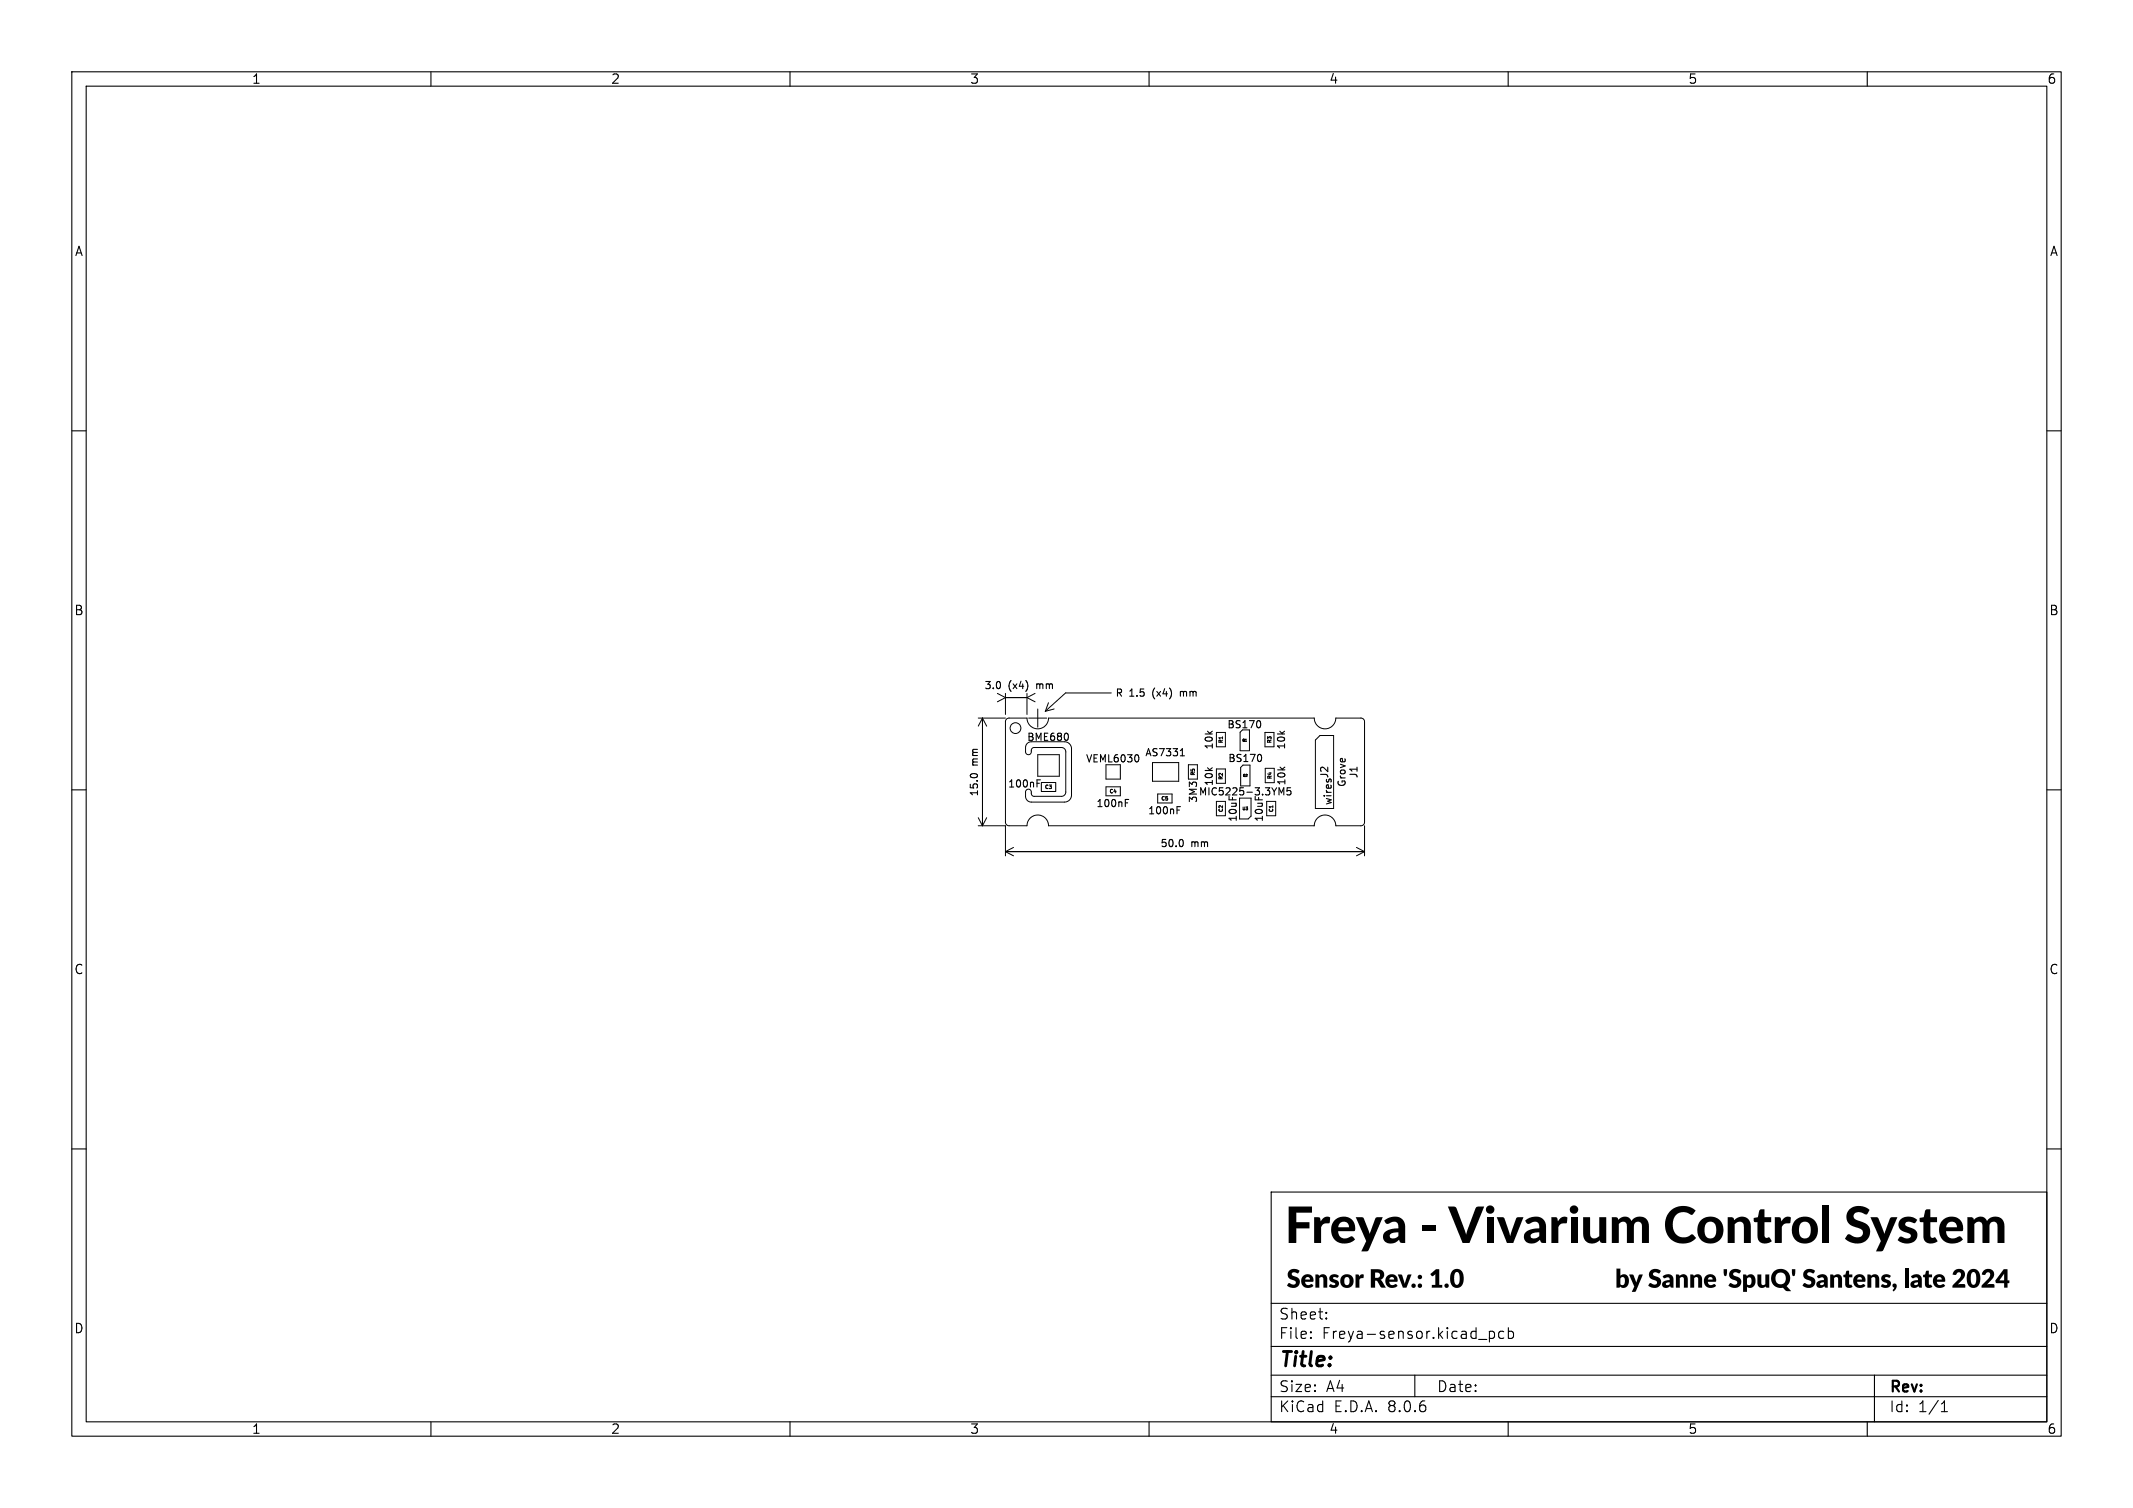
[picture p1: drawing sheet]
<svg xmlns="http://www.w3.org/2000/svg" width="297mm" height="210mm" viewBox="0 0 297 210" stroke-linecap="round" stroke-linejoin="round" font-family="sans-serif">
<defs><g id="words">
<text font-size="7" x="178.9" y="174">Freya- Vivarium Control System</text>
<g font-size="3.5">
<text x="179.2" y="179.7">SensorRev.:1.0</text>
<text x="224.9" y="179.7">by Sanne'SpuQ' Santens,late 2024</text>
</g>
<text font-size="2.8" x="178" y="190.9">Title:</text>
<g font-size="2.1">
<text x="178" y="184">Sheet:</text>
<text x="178" y="186.7">File:</text>
<text x="184.1" y="186.7">Freya-sensor.kicad_pcb</text>
<text x="178" y="196.9">KiCad</text>
<text x="178" y="194.1">Size:</text>
<text x="184.7" y="194.1">A4</text>
<text x="185.7" y="196.9">E.D.A.</text>
<text x="193.3" y="196.9">8.0.6</text>
<text x="200" y="194.1">Date:</text>
<text x="263" y="194.3">Rev:</text>
<text x="263" y="196.9">Id:</text>
<text x="267.1" y="196.9">1/1</text>
</g>
<g font-size="1.8">
<text x="35" y="11.9">1</text>
<text x="85" y="11.9">2</text>
<text x="135" y="11.9">3</text>
<text x="185" y="11.9">4</text>
<text x="235" y="11.9">5</text>
<text x="285" y="11.9">6</text>
<text x="10.3" y="35.9">A</text>
<text x="285.4" y="35.9">A</text>
<text x="10.3" y="85.9">B</text>
<text x="285.3" y="85.9">B</text>
<text x="10.3" y="135.9">C</text>
<text x="285.3" y="135.9">C</text>
<text x="10.3" y="185.9">D</text>
<text x="285.3" y="185.9">D</text>
<text x="35" y="199.9">1</text>
<text x="85" y="199.9">2</text>
<text x="135" y="199.9">3</text>
<text x="185" y="199.9">4</text>
<text x="235" y="199.9">5</text>
<text x="285" y="199.9">6</text>
</g>
<g font-size="1.4">
<text x="137" y="96.2">3.0</text>
<text x="140.4" y="96.2">(x4)</text>
<text x="144.5" y="96.2">mm</text>
<text x="155.2" y="97.2">R</text>
<text x="157.2" y="97.2">1.5</text>
<text x="160.6" y="97.2">(x4)</text>
<text x="164.7" y="97.2">mm</text>
<text x="170.8" y="101.6">BS170</text>
<text x="136.4" y="106.7" transform="rotate(-90 136.4 106.7)">mm</text>
<text x="142.9" y="103.4">BME680</text>
<text x="151.1" y="106.4">VEML6030</text>
<text x="159.4" y="105.5">AS7331</text>
<text x="169.1" y="104.5" transform="rotate(-90 169.1 104.5)">10k</text>
<text x="170.9" y="106.3">BS170</text>
<text x="179.1" y="104.5" transform="rotate(-90 179.1 104.5)">10k</text>
<text x="136.4" y="111" transform="rotate(-90 136.4 111)">15.0</text>
<text x="140.3" y="109.9">100nF</text>
<text x="152.6" y="112.6">100nF</text>
<text x="159.8" y="113.6">100nF</text>
<text x="166.8" y="111">MIC5225-3.3YM5</text>
<text x="166.9" y="111.9" transform="rotate(-90 166.9 111.9)">3M3</text>
<text x="169.1" y="109.6" transform="rotate(-90 169.1 109.6)">10k</text>
<text x="179.2" y="109.5" transform="rotate(-90 179.2 109.5)">10k</text>
<text x="185.2" y="108.5" transform="rotate(-90 185.2 108.5)">J2</text>
<text x="185.6" y="112.2" transform="rotate(-90 185.6 112.2)">wires</text>
<text x="187.6" y="109.7" transform="rotate(-90 187.6 109.7)">Grove</text>
<text x="189.2" y="108.5" transform="rotate(-90 189.2 108.5)">J1</text>
<text x="161.5" y="118.2">50.0</text>
<text x="165.8" y="118.2">mm</text>
<text x="172.4" y="114.6" transform="rotate(-90 172.4 114.6)">10uF</text>
<text x="176" y="114.6" transform="rotate(-90 176 114.6)">10uF</text>
</g>
<g font-size=".7">
<text x="170.4" y="103.6" transform="rotate(-90 170.4 103.6)">R1</text>
<text x="177.1" y="103.6" transform="rotate(-90 177.1 103.6)">R3</text>
<text x="145.4" y="110">C3</text>
<text x="154.4" y="110.6">C4</text>
<text x="161.6" y="111.6">C5</text>
<text x="166.5" y="108.1" transform="rotate(-90 166.5 108.1)">R5</text>
<text x="170.4" y="113.2" transform="rotate(-90 170.4 113.2)">C2</text>
<text x="170.4" y="108.6" transform="rotate(-90 170.4 108.6)">R2</text>
<text x="177.2" y="108.6" transform="rotate(-90 177.2 108.6)">R4</text>
<text x="177.4" y="113.2" transform="rotate(-90 177.4 113.2)">C1</text>
</g>
<text font-size=".6" x="173" y="112.9">U3</text>
<g font-size=".4">
<text x="173" y="103.3">Q1</text>
<text x="173" y="108.2">Q2</text>
</g>
</g></defs>
<g fill="none" stroke="#000" stroke-width=".15">
<path d="M10 10h277v190h-277zM12 12h273v186h-273zM60 10v2M110 10v2M160 10v2M210 10v2M260 10v2M10 60h2M285 60h2M10 110h2M135.2 107.9l.3-.2 .6 .2M144.4 109.1h.3"/>
<path d="M144.4 108.6h.5M148.7 102.2l.1 .3-.1 .5M156.7 111.8h.3M156.7 111.3h.5M158.4 105.2l.2 .3-.2 .6M163.9 112.8h.3M163.9 112.3h.5M164.3 105.3h.6M164.4 104.5l.2-.2v1M164.6 117l.2 .3-.2 .6M175.4 100.4l.1 .3-.1 .6M175.5 105.1l.2 .3-.2 .6"/>
<path d="M178.1 109.7l.3 .7 .4-.7v1M179.7 109.7h-.5v.5l.1-.1h.4l.1 .2-.1 .3-.1 .1-.4-.1M285 110h2M10 160h2M285 160h2M177 166h108v32h-108zM60 198v2M110 198v2M160 198v2M177 194.5h108M177 191.5h108M177 187.5h108"/>
<path d="M177 181.5h108M182.5 186.3h.1l-.1 .1M182.5 186.3v.1M182.5 185.5v.1M182.5 185.5h.1l-.1 .1M184.7 183.6v.1M184.7 183.6h-.1l.1 .1M184.7 182.8v.1M184.7 182.8h-.1l.1 .1M197 191.5v3M205.9 186.5h1.1M207.4 185.4v1.5"/>
<path d="M207.4 185.5l.4-.1 .3 .3v.4l-.1 .2-.2 .1-.4-.1M209.4 185.5l-.4-.1-.3 .3v.4l.1 .2 .2 .1 .4-.1M210 198v2M210 185.5l.5-.1 .2 .3v.4l-.1 .2-.1 .1-.5-.1M210 184.9v1.5M260 198v2M261 191.5v6.5M270.3 196.6h.9M270.3 195.5l.4-.4v1.5"/>
</g>
<g fill="none" stroke="#000" stroke-width=".14">
<path d="M138.9 96.6l1.1 .5M140 96.6v2.9M140 97.1h3M140 97.1l-1.1 .6M143 96.6v2.9M143 97.1l1.1 .6M144.1 96.6l-1.1 .5M144.5 98.7v2.6M146 97.9l-.5 1.2M146.8 98.7l-1.3 .4M154.7 96.5h-6.3l-2.9 2.6M136.2 100h3.8"/>
<path d="M136.2 115h3.8v4.2M136.2 113.9l.6 1.1M136.8 100v15M136.8 100l.6 1.1M136.8 100l-.6 1.1M137.4 113.9l-.6 1.1M140 118.6h50M140 118.6l1.1 .6M140.1 100.1l.4-.1h2.5a1.5 1.5 0 0 0 1.5 1.5 1.5 1.5 0 0 0 1.5-1.5h37a1.5 1.5 0 0 0 1.5 1.5 1.5 1.5 0 0 0 1.5-1.5h3.5a.5 .5 0 0 1 .5 .5v14a.5 .5 0 0 1-.5 .5h-3.5a1.5 1.5 0 0 0-1.5-1.5 1.5 1.5 0 0 0-1.5 1.5h-37a1.5 1.5 0 0 0-1.5-1.5 1.5 1.5 0 0 0-1.5 1.5h-2.5a.5 .5 0 0 1-.5-.5v-14zM141.1 118l-1.1 .6M142.8 110.3v.6a.8 .8 0 0 0 .8 .8h4.6a.98 .98 0 0 0 1-1v-6.4a.98 .98 0 0 0-1-1h-4.6a.8 .8 0 0 0-.8 .8v.7l.2 .2 .2 .1 .3-.2 .1-.6 .3-.2h3.9a.6 .6 0 0 1 .6 .6v5.6a.6 .6 0 0 1-.6 .6h-3.9l-.2-.2-.1-.4M143.2 100h2.6"/>
<path d="M144.5 105.1h3v3h-3zM145 109h2v1.2h-2zM154 106.5v2h2v-2M154 109.6h2v1.2h-2zM160.5 106.2h3.6v2.6h-3.6zM161.2 110.6h2v1.2h-2zM165.5 106.5h1.2v2h-1.2zM169.4 102h1.2v2h-1.2M169.4 107.1h1.2v2h-1.2M169.4 111.6h1.2v2h-1.2zM172.6 111.1v3h1.2l.4-.4v-2.6M173.1 106.5l-.4 .4v2.6h1.3v-3"/>
<path d="M174 101.7v2.8h-1.3v-2.5M176.1 102h1.3v2h-1.3zM176.2 107h1.2v2h-1.2zM176.4 111.6h1.2v2h-1.2M183.2 103.1l.6-.7h1.9v10.2h-2.5zM188.9 118l1.1 .6M190 115v4.2M190 118.6l-1.1 .6"/>
<circle cx="141.4" cy="101.4" r=".75"/>
</g>
<use href="#words"/>
</svg>
